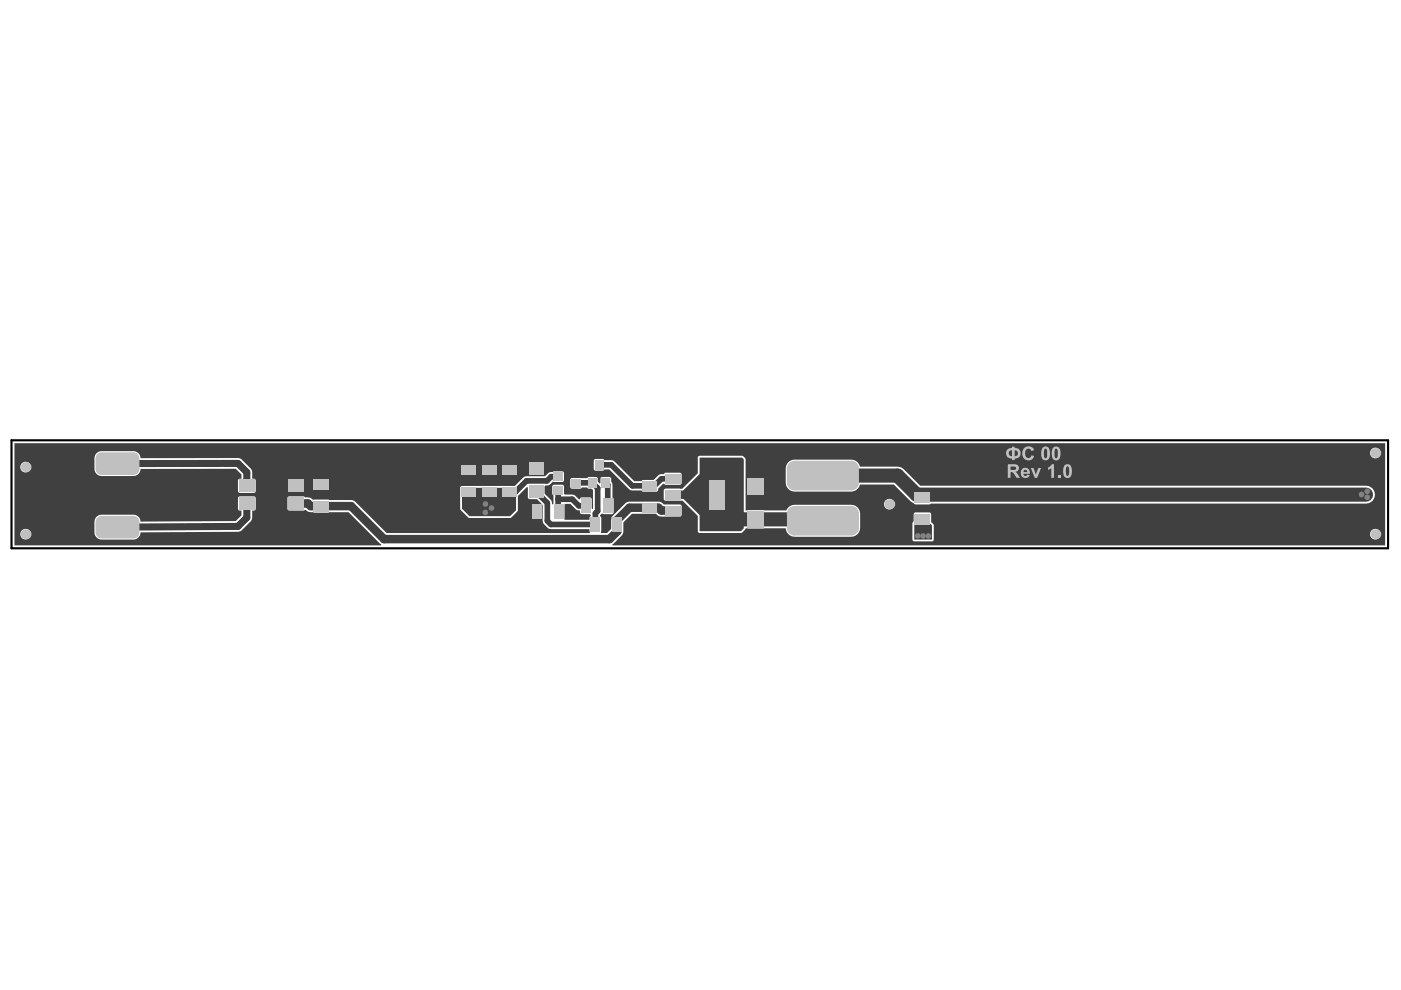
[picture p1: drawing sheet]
<svg xmlns="http://www.w3.org/2000/svg" width="297mm" height="210mm" viewBox="0 0 297 210" stroke-linecap="round" stroke-linejoin="round" font-family="sans-serif">
<g fill="#404040">
<path d="M119.8 106.8h1.1l1.3 1.3 .8 .1v.6l.2 .2h1.9l.1 .5-.2 .2v.5h-5.3v-3.2z"/>
<path d="M193.8 110.9l.3-.3h2.7l.8 .8v3h-3.8z"/>
<path d="M98 103.4h11.3l.1 4.8-1.3 1.2h-8.6l-1.5-1.5z"/>
<path d="M141.1 104h3.7l3.5-3.5v-3.5h9l.4 .4v14.6l-.6 .6h-8.8v-3.4l-3.4-3.4h-3.8z"/>
<path d="M3.1 94h290.6v21.6h-163.8l-.1-.2 2.2-2.1 .2-.6v-1.9l1.8-1.9h5.1l.5 .5 .6 .1h3.9l.3-.1 .1-.3v-1.9l-.4-.2h-3.4l-.4-.5-.7-.1h-6.5l-.6 .3-2.8 3-.1 2.4-.9 .9h-1.2v-3.2l-.3-.5 .5-.4 2.2 .1 .2-.4v-2.7l-.3-.4v-2.7l-.3-1.6h-2l-.2 .3v.9l-.2 .1-.4-.4v-.7l-.4-.3h-1.5l-.3 .3-3.2-.1-.3 .2-.1 1.7 .2 .4h1.9l.4-.2h1.1l.2 .2h.7l.3 .3v4l-.2-.1v-1.9l-.3-.4h-1.9l-.5 .4a1.89 1.89 0 0 0-1.5-1h-1.6l-.1-.2v-1.5l-.3-.4h-2l-.2 .4v1.5l.2 .3v1.8l-.3 .1-.1-.8-1.4-1.4v-1.6l.1-.2h.4a1.6 1.6 0 0 0 1.2-.8l2 .1 .3-.1 .1-1.8-.1-.3-.3-.1h-1.7l-.6 .2a1.68 1.68 0 0 0-1.3 .9h-4.2l-.5 .3-1.7 1.7h-11.2l-.3 .1-.1 .3v4.6l1.8 1.8h8.7l1.7-1.5v-3.2l1.9-1.8h.2l.1 2.4 1.8 .1 1.3 1.2v3.5a1.86 1.86 0 0 0 1 1.4l.7 .3h8.2l.1 .6-.1 .2h-43l-6.9-6.8-.7-.2-4.8-.1-3.2 .1-.2-.2a1.72 1.72 0 0 0-1.5-.3l-.4-.3-3.1 .1-.3 .3v2.3l.1 .2 .3 .2h3l.5-.2 .1 .1a2.09 2.09 0 0 0 1.6 .5l7.4-.1 6.9 6.8v.2h-77.7zM290.5 96a1.14 1.14 0 0 0 2.2 0 1.14 1.14 0 0 0-2.2 0zM4.3 99a1.15 1.15 0 0 0 2.3 0 1.15 1.15 0 0 0-2.3 0zM126 97.4l-.1 .3 .1 2 1.8 .1 .3-.3h1.1l4.2 4.2 .4 .3h2.2l.4 .3h2.8l.2-.2 .1-.5 1.1-1 .5 .2h3l.4-.2v-2l-.1-.3-.3-.1h-3l-.3 .3-1.1 .2-1.1 1.1h-2.2l-.4 .2h-1.5l-4.4-4.3-2-.1-.3-.3zM140.8 103.7l-.1 .3 .1 2 3.9 .2 3.2 3.2v3.2l.3 .4h8.9l.9-.7 .1-.3h8.5a1.87 1.87 0 0 0 1.9 1.8h12a1.89 1.89 0 0 0 1.9-1.9v-3a1.89 1.89 0 0 0-1.9-1.9h-12a1.85 1.85 0 0 0-1.8 1.2h-8.6v-10.8l-.1-.3-.7-.5-9.1 .1-.3 .3v3.3l-3.2 3.3h-3.6zM20.5 96.1l-.4 .7-.1 2.6a1.52 1.52 0 0 0 1.5 1.5h6.8a1.51 1.51 0 0 0 1.5-1.5h20.2l1.2 1.2v.9h-.5l-.3 .4 .2 2.5 3.2 .1 .3-.1 .1-.3v-2.2l-.2-.4h-.5v-1.4l-.2-.5-2-2.2-.5-.2-21-.1a1.51 1.51 0 0 0-1.5-1.4h-6.8zM167.1 98l-.4 .8-.1 .5v3a1.89 1.89 0 0 0 1.9 1.9h12a1.87 1.87 0 0 0 1.8-1.5h7.2l3.5 3.5 1.1 .7h2.9l.3-.1h92.3a1.89 1.89 0 0 0 1.9-1.9 1.89 1.89 0 0 0-1.9-1.9h-94.5l-3.5-3.5-.8-.5-8.5-.1a1.87 1.87 0 0 0-1.8-1.5h-12l-1 .3zM187.4 106.9a1.15 1.15 0 0 0 2.3 0 1.15 1.15 0 0 0-2.3 0zM20.5 109.6l-.4 .6-.1 2.7a1.52 1.52 0 0 0 1.5 1.5h6.8a1.52 1.52 0 0 0 1.5-1.5l21-.2 .5-.3 2-2.1 .2-.6v-1.4l.5-.1 .2-.3v-2.4l-.4-.3-3.2 .2-.2 2.5 .3 .3 .5 .1v1l-1.2 1.2-20.2 .1a1.51 1.51 0 0 0-1.5-1.5h-6.8zM4.3 113.3a1.15 1.15 0 0 0 2.3 0 1.15 1.15 0 0 0-2.3 0zM290.5 113.3a1.14 1.14 0 0 0 2.2 0 1.14 1.14 0 0 0-2.2 0zM193.8 108.8l-.1 1.7-.2 .4v3.6l.3 .3h3.9l.3-.4v-3l-.6-.7v-1.8l-.4-.3z"/>
</g>
<path d="M127 98.6h2.6l4.5 4.4h4.6l1.5-1.5h2.4M118.3 105.9h3l1.4 1.3h1.5M118.3 101.1h-1.4l-.9 .9h-4.4l-2.3 2.3h-1.3M118.3 103.9v4.5l.1 .1M122.2 102.5l.1-.1h3.3l1.1 1.1v4.9l-.5 .4v2.4h-9.4l-.8-.7v-3.9l-2.3-2.3M128.4 102.4l.5 .4v4.4" fill="none" stroke="#404040" stroke-width="1.2"/>
<path d="M62.8 106.7h2.5l.6 .6h8.5l7 7h47.8l1.7-1.6v-2.5l2.6-2.6h6.1l.6 .6h2.4" fill="none" stroke="#404040" stroke-width="1.8"/>
<path d="M24.9 98.3h25.6l1.8 1.8v2.9M52.3 106.7v3l-1.8 1.9-25.6 .2M142.6 104.9h9.4" fill="none" stroke="#404040" stroke-width="1.5"/>
<path d="M152 104.9v1.4l3.8 3.8h18.4l.3 .3M174.5 100.8h15.8l4 4.1h95.3" fill="none" stroke="#404040" stroke-width="3"/>
<g fill="#808080">
<circle cx="194.6" cy="113.6" r=".6"/>
<circle cx="195.7" cy="113.6" r=".6"/>
<circle cx="196.8" cy="113.6" r=".6"/>
<circle cx="289.9" cy="104.2" r=".6"/>
<circle cx="289.9" cy="105.4" r=".6"/>
<circle cx="288.7" cy="104.8" r=".6"/>
<circle cx="102.9" cy="108.7" r=".6"/>
<circle cx="102.9" cy="106.9" r=".6"/>
<circle cx="104.2" cy="107.7" r=".6"/>
</g>
<g fill="#404040">
<path d="M126.3 97.7h1.5v1.7h-1.5z" fill-rule="evenodd"/>
<path d="M112.9 107.1h1.8v2.8h-1.8z" fill-rule="evenodd"/>
<path d="M125.4 109.8h1.7v2.8h-1.7z" fill-rule="evenodd"/>
<path d="M136.4 106.8h2.8v1.7h-2.8z" fill-rule="evenodd"/>
<path d="M50.8 105.6h3v2.3h-3z" fill-rule="evenodd"/>
<path d="M50.8 101.9h3v2.2h-3z" fill-rule="evenodd"/>
<path d="M61.3 105.6h3v2.3h-3z" fill-rule="evenodd"/>
<path d="M61.3 101.9h3v2.2h-3z" fill-rule="evenodd"/>
<path d="M98 103.4h2.7v1.7h-2.7z" fill-rule="evenodd"/>
<path d="M112.3 103.1h2.8v2.3h-2.8z" fill-rule="evenodd"/>
<path d="M106.6 103.4h2.8v1.7h-2.8z" fill-rule="evenodd"/>
<path d="M121.3 101.7h1.7v1.5h-1.7z" fill-rule="evenodd"/>
<path d="M127.7 101.5h1.5v1.7h-1.5z" fill-rule="evenodd"/>
<path d="M124.8 101.5h1.5v1.7h-1.5z" fill-rule="evenodd"/>
<path d="M117.6 107.1h1.7v2.8h-1.7z" fill-rule="evenodd"/>
<path d="M123.3 105.9h1.8v2.7h-1.8z" fill-rule="evenodd"/>
<path d="M136.4 102.1h2.8v1.8h-2.8z" fill-rule="evenodd"/>
<path d="M150.5 101.9h3v6h-3z" fill-rule="evenodd"/>
<path d="M158.6 101.7h3.3v3.1h-3.3z" fill-rule="evenodd"/>
<path d="M194.1 104.5h2.9v2.1h-2.9z" fill-rule="evenodd"/>
<path d="M20.4 110.6l1.1-1.1h6.8l1.1 1.1v2.3l-1.1 1.1h-6.8l-1.1-1.1z" fill-rule="evenodd"/>
<path d="M20.4 97.2l1.1-1.2h6.8l1.1 1.2v2.2l-1.1 1.1h-6.8l-1.1-1.1z" fill-rule="evenodd"/>
<path d="M98 98.8h2.7v1.7h-2.7z" fill-rule="evenodd"/>
<path d="M112.3 98.1h2.8v2.3h-2.8z" fill-rule="evenodd"/>
<path d="M106.6 98.8h2.8v1.7h-2.8z" fill-rule="evenodd"/>
<path d="M130 109.8h1.7v2.8h-1.7z" fill-rule="evenodd"/>
<path d="M158.6 108.5h3.3v3.2h-3.3z" fill-rule="evenodd"/>
<path d="M194.1 109h2.9v2.1h-2.9z" fill-rule="evenodd"/>
<path d="M141.1 107.3h3v1.8h-3z" fill-rule="evenodd"/>
<path d="M141.1 104h3v1.8h-3z" fill-rule="evenodd"/>
<path d="M141.1 100.6h3v1.8h-3z" fill-rule="evenodd"/>
<path d="M102.3 103.4h2.8v1.7h-2.8z" fill-rule="evenodd"/>
<path d="M66.6 101.8h3v2h-3z" fill-rule="evenodd"/>
<path d="M66.6 106.3h3v2h-3z" fill-rule="evenodd"/>
<path d="M117.5 103.2h1.7v1.5h-1.7z" fill-rule="evenodd"/>
<path d="M117.5 100.3h1.7v1.5h-1.7z" fill-rule="evenodd"/>
<path d="M128 105.9h1.7v2.7h-1.7z" fill-rule="evenodd"/>
<path d="M102.3 98.8h2.8v1.7h-2.8z" fill-rule="evenodd"/>
<path d="M167 108.9l1.5-1.5h12l1.5 1.5v3l-1.5 1.5h-12l-1.5-1.5z" fill-rule="evenodd"/>
<path d="M167 99.3l1.5-1.5h12l1.5 1.5v3l-1.5 1.5h-12l-1.5-1.5z" fill-rule="evenodd"/>
</g>
<g fill="#404040">
<path d="M28.3 109.5v1.1zM28.3 109.5a1.12 1.12 0 0 1 1.1 1.1h-1.1z"/>
<path d="M20.4 110.6h1.1zM20.6 110l.6-.4 .3-.1v1.1h-1.1z"/>
<path d="M21.5 112.9v1.1zM20.4 112.9h1.1v1.1a1.12 1.12 0 0 1-1.1-1.1z"/>
<path d="M28.3 112.9h1.1zM28.3 112.9h1.1a1.12 1.12 0 0 1-1.1 1.1z"/>
<path d="M28.3 96v1.2zM28.3 96a1.12 1.12 0 0 1 1.1 1.2h-1.1z"/>
<path d="M20.4 97.2h1.1zM20.6 96.5l.6-.4 .3-.1v1.2h-1.1z"/>
<path d="M21.5 99.4v1.1zM20.4 99.4h1.1v1.1a1.12 1.12 0 0 1-1.1-1.1z"/>
<path d="M28.3 99.4h1.1zM28.3 99.4h1.1a1.12 1.12 0 0 1-1.1 1.1z"/>
<path d="M168.5 111.9v1.5zM167 111.9h1.5v1.5a1.5 1.5 0 0 1-1.5-1.5z"/>
<path d="M180.5 111.9h1.5zM180.5 111.9h1.5a1.5 1.5 0 0 1-1.5 1.5z"/>
<path d="M180.5 107.4v1.5zM180.5 107.4a1.5 1.5 0 0 1 1.5 1.5h-1.5z"/>
<path d="M167 108.9h1.5zM167.3 108l.7-.5 .5-.1v1.5h-1.5z"/>
<path d="M168.5 102.3v1.5zM167 102.3h1.5v1.5a1.5 1.5 0 0 1-1.5-1.5z"/>
<path d="M180.5 102.3h1.5zM180.5 102.3h1.5a1.5 1.5 0 0 1-1.5 1.5z"/>
<path d="M180.5 97.8v1.5zM180.5 97.8a1.5 1.5 0 0 1 1.5 1.5h-1.5z"/>
<path d="M167 99.3h1.5zM167.3 98.5l.7-.6 .5-.1v1.5h-1.5z"/>
<circle cx="5.4" cy="99" r=".75"/>
<circle cx="291.6" cy="96" r=".75"/>
<circle cx="5.4" cy="113.3" r=".75"/>
<circle cx="188.6" cy="106.9" r=".75"/>
<circle cx="291.6" cy="113.3" r=".75"/>
</g>
<g fill="#c0c0c0">
<path d="M217.1 95l.4-.3h.8a1.06 1.06 0 0 1 .9 .8l-.5 .1a.72 .72 0 0 0-1-.4 .72 .72 0 0 0-.4 1 .7 .7 0 0 0 .4 .9 .7 .7 0 0 0 .9-.4l.1-.2 .5 .2v.2a1.34 1.34 0 0 1-1.9 .5 1.34 1.34 0 0 1-.5-1.8z"/>
<path d="M218.6 99.2h.5l.5 1.4 .6-1.4h.5l-.8 2.1h-.5z"/>
<path d="M222.2 99.1l.5-.2 .3-.5h.5v2.9h-.6v-2.1l-.7 .4z"/>
<path d="M224.4 100.7h.5v.6h-.5z"/>
<path d="M213.5 95.3l.5-.3h.6v-.3h.5v.3l1.1 .3 .2 .6-.1 .4a1.02 1.02 0 0 1-1.2 .9v.4h-.5v-.4h-.3a1.14 1.14 0 0 1-.8-1.9zM215.1 95.5v1.3l.2-.1a.63 .63 0 0 0 .5-.7 .63 .63 0 0 0-.7-.5zM214 95.7a.69 .69 0 0 0-.1 .7 .69 .69 0 0 0 .7 .4v-1.3z"/>
<path d="M221 95l.6-.3 .6 .2 .4 .7v1a.94 .94 0 0 1-1 1 .94 .94 0 0 1-.8-1.2v-.9zM221.4 95.2v1.7a.34 .34 0 0 0 .5 .2 .34 .34 0 0 0 .1-.5l-.1-1.3a.27 .27 0 0 0-.2-.2 .27 .27 0 0 0-.3 .1z"/>
<path d="M223.3 94.9l.5-.2 .7 .2 .3 .4v1a.95 .95 0 0 1-.4 1.2 .95 .95 0 0 1-1.2-.3l-.2-1.5zM223.7 95.2l-.1 1.5 .2 .4a.52 .52 0 0 0 .5-.2 .52 .52 0 0 0 0-.6l-.2-1.1z"/>
<path d="M213.7 98.4h1.3a.81 .81 0 0 1 1 .7 .81 .81 0 0 1-.7 .9l1 1.3h-.8l-.5-.8a.6 .6 0 0 0-.7-.4v1.2h-.6zM214.3 98.9v.7h.9a.42 .42 0 0 0 .1-.6 .42 .42 0 0 0-.6-.1z"/>
<path d="M216.7 99.5l.4-.3h.5a1.04 1.04 0 0 1 .8 1.2h-1.4a.41 .41 0 0 0 .3 .5 .41 .41 0 0 0 .5-.3l.5 .1a1.05 1.05 0 0 1-1.5 .4 1.05 1.05 0 0 1-.1-1.6zM217.1 99.8l-.1 .3h.8a.41 .41 0 0 0-.2-.5 .41 .41 0 0 0-.5 .2z"/>
<path d="M225.7 98.7l.4-.3 .5 .1a1.69 1.69 0 0 1 .6 2.2l-.5 .6h-.6a1.99 1.99 0 0 1-.5-2.5zM226.1 99l-.1 .6 .1 1a.29 .29 0 0 0 .3 .3 .29 .29 0 0 0 .2-.3l.1-1.4-.3-.3z"/>
<path d="M28.3 109.4v1.2zM28.3 109.4a1.28 1.28 0 0 1 1.3 1.2h-1.3z"/>
<path d="M20.3 110.6h1.2zM20.5 109.9l.6-.5h.4v1.2h-1.2z"/>
<path d="M21.5 112.9v1.3zM20.3 112.9h1.2v1.3a1.28 1.28 0 0 1-1.2-1.3z"/>
<path d="M28.3 112.9h1.3zM28.3 112.9h1.3a1.27 1.27 0 0 1-1.3 1.3z"/>
<path d="M28.3 95.9v1.3zM28.3 95.9a1.28 1.28 0 0 1 1.3 1.3h-1.3z"/>
<path d="M20.3 97.2h1.2zM20.5 96.4l.6-.4 .4-.1v1.3h-1.2z"/>
<path d="M21.5 99.4v1.3zM20.3 99.4h1.2v1.3a1.28 1.28 0 0 1-1.2-1.3z"/>
<path d="M28.3 99.4h1.3zM28.3 99.4h1.3a1.27 1.27 0 0 1-1.3 1.3z"/>
<path d="M168.5 111.9v1.7zM166.8 111.9h1.7v1.7a1.65 1.65 0 0 1-1.7-1.7z"/>
<path d="M180.5 111.9h1.6zM180.5 111.9h1.6a1.65 1.65 0 0 1-1.6 1.7z"/>
<path d="M180.5 107.3v1.6zM180.5 107.3a1.65 1.65 0 0 1 1.6 1.6h-1.6z"/>
<path d="M166.8 108.9h1.7zM167.3 107.8l.7-.5h.5v1.6h-1.7l.1-.4z"/>
<path d="M168.5 102.3v1.7zM166.8 102.3h1.7v1.7a1.65 1.65 0 0 1-1.7-1.7z"/>
<path d="M180.5 102.3h1.6zM180.5 102.3h1.6a1.65 1.65 0 0 1-1.6 1.7z"/>
<path d="M180.5 97.7v1.6zM180.5 97.7a1.65 1.65 0 0 1 1.6 1.6h-1.6z"/>
<path d="M166.8 99.3h1.7zM167.3 98.2l.7-.5h.5v1.6h-1.7l.1-.4z"/>
<circle cx="5.4" cy="99" r="1.05"/>
<circle cx="291.6" cy="96" r="1.05"/>
<circle cx="5.4" cy="113.3" r="1.05"/>
<circle cx="188.6" cy="106.9" r="1.05"/>
<circle cx="291.6" cy="113.3" r="1.05"/>
</g>
<g fill="#c0c0c0">
<path d="M126.1 97.5h1.8v2.1h-1.8z" fill-rule="evenodd"/>
<path d="M112.8 106.9h2v3.1h-2z" fill-rule="evenodd"/>
<path d="M125.2 109.7h2v3h-2z" fill-rule="evenodd"/>
<path d="M136.2 106.6h3.1v2.1h-3.1z" fill-rule="evenodd"/>
<path d="M50.7 105.5h3.3v2.5h-3.3z" fill-rule="evenodd"/>
<path d="M50.7 101.7h3.3v2.6h-3.3z" fill-rule="evenodd"/>
<path d="M61.2 105.5h3.3v2.5h-3.3z" fill-rule="evenodd"/>
<path d="M61.2 101.7h3.3v2.6h-3.3z" fill-rule="evenodd"/>
<path d="M97.8 103.3h3.1v2h-3.1z" fill-rule="evenodd"/>
<path d="M112.1 103h3.1v2.6h-3.1z" fill-rule="evenodd"/>
<path d="M106.5 103.3h3.1v2h-3.1z" fill-rule="evenodd"/>
<path d="M121.1 101.6h2.1v1.8h-2.1z" fill-rule="evenodd"/>
<path d="M127.5 101.4h1.8v2h-1.8z" fill-rule="evenodd"/>
<path d="M124.7 101.4h1.8v2h-1.8z" fill-rule="evenodd"/>
<path d="M117.4 106.9h2.1v3.1h-2.1z" fill-rule="evenodd"/>
<path d="M123.2 105.7h2v3.1h-2z" fill-rule="evenodd"/>
<path d="M136.2 102h3.1v2h-3.1z" fill-rule="evenodd"/>
<path d="M150.4 101.7h3.3v6.3h-3.3z" fill-rule="evenodd"/>
<path d="M158.5 101.5h3.5v3.5h-3.5z" fill-rule="evenodd"/>
<path d="M194 104.4h3.2v2.3h-3.2z" fill-rule="evenodd"/>
<path d="M20.3 110.6l1.2-1.2h6.8l1.3 1.2v2.3l-1.3 1.3h-6.8l-1.2-1.3z" fill-rule="evenodd"/>
<path d="M20.3 97.2l1.2-1.3h6.8l1.3 1.3v2.2l-1.3 1.3h-6.8l-1.2-1.3z" fill-rule="evenodd"/>
<path d="M97.8 98.6h3.1v2.1h-3.1z" fill-rule="evenodd"/>
<path d="M112.1 98h3.1v2.6h-3.1z" fill-rule="evenodd"/>
<path d="M106.5 98.6h3.1v2.1h-3.1z" fill-rule="evenodd"/>
<path d="M129.9 109.7h2v3h-2z" fill-rule="evenodd"/>
<path d="M158.5 108.4h3.5v3.4h-3.5z" fill-rule="evenodd"/>
<path d="M194 108.9h3.2v2.3h-3.2z" fill-rule="evenodd"/>
<path d="M141 107.2h3.3v2.1h-3.3z" fill-rule="evenodd"/>
<path d="M141 103.8h3.3v2.1h-3.3z" fill-rule="evenodd"/>
<path d="M141 100.5h3.3v2.1h-3.3z" fill-rule="evenodd"/>
<path d="M102.2 103.3h3.1v2h-3.1z" fill-rule="evenodd"/>
<path d="M66.5 101.7h3.2v2.3h-3.2z" fill-rule="evenodd"/>
<path d="M66.5 106.1h3.2v2.4h-3.2z" fill-rule="evenodd"/>
<path d="M117.3 103h2v1.8h-2z" fill-rule="evenodd"/>
<path d="M117.3 100.2h2v1.8h-2z" fill-rule="evenodd"/>
<path d="M127.8 105.7h2.1v3.1h-2.1z" fill-rule="evenodd"/>
<path d="M102.2 98.6h3.1v2.1h-3.1z" fill-rule="evenodd"/>
<path d="M166.8 108.9l1.7-1.6h12l1.6 1.6v3l-1.6 1.7h-12l-1.7-1.7z" fill-rule="evenodd"/>
<path d="M166.8 99.3l1.7-1.6h12l1.6 1.6v3l-1.6 1.7h-12l-1.7-1.7z" fill-rule="evenodd"/>
</g>
<path d="M2.4 93.4h291.9v22.9h-291.9z" fill="none" stroke="#000" stroke-width=".45"/>
</svg>
